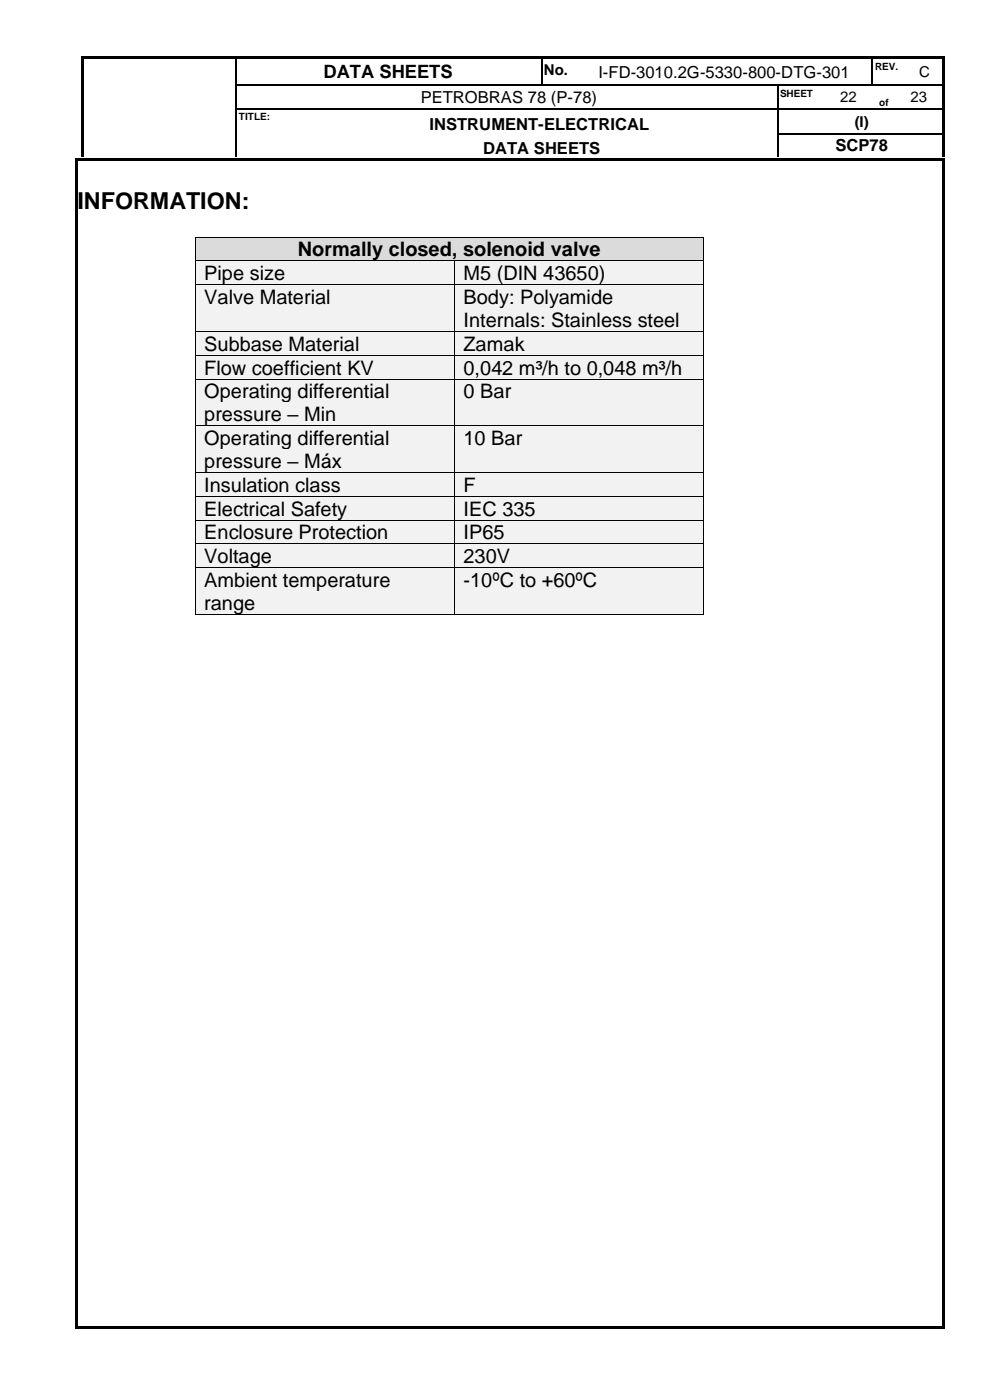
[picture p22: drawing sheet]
<svg xmlns="http://www.w3.org/2000/svg" width="210mm" height="297mm" viewBox="0 0 210 297" stroke-linecap="round" stroke-linejoin="round" font-family="sans-serif">
<defs><g id="words">
<text font-size="5" x="16.4" y="44.3">INFORMATION:</text>
<g font-size="4.2">
<text x="43.3" y="59.4">Pipe size</text>
<text x="63.2" y="54.4">Normally closed, solenoid valve</text>
<text x="98.3" y="59.4">M5 (DIN 43650)</text>
<text x="43.3" y="64.5">Valve Material</text>
<text x="98.3" y="64.5">Body: Polyamide</text>
<text x="98.3" y="69.4">Internals: Stainless steel</text>
<text x="43.3" y="74.4">Subbase Material</text>
<text x="98.3" y="74.4">Zamak</text>
<text x="43.3" y="79.5">Flow coefficient KV</text>
<text x="98.3" y="79.5">0,042 m³/h to 0,048 m³/h</text>
<text x="43.3" y="84.5">Operating differential</text>
<text x="43.3" y="89.4">pressure – Min</text>
<text x="98.3" y="84.5">0 Bar</text>
<text x="43.3" y="94.4">Operating differential</text>
<text x="98.3" y="94.4">10 Bar</text>
<text x="43.3" y="99.3">pressure – Máx</text>
<text x="43.3" y="104.3">Insulation class</text>
<text x="98.3" y="104.3">F</text>
<text x="43.3" y="109.4">Electrical Safety</text>
<text x="98.3" y="109.4">IEC 335</text>
<text x="43.3" y="114.4">Enclosure Protection</text>
<text x="43.3" y="119.5">Voltage</text>
<text x="98.3" y="114.4">IP65</text>
<text x="98.3" y="119.5">230V</text>
<text x="43.3" y="124.5">Ambient temperature</text>
<text x="98.3" y="124.5">-10ºC to +60ºC</text>
<text x="43.3" y="129.4">range</text>
</g>
<text font-size="3.9" x="68.6" y="16.6">DATA SHEETS</text>
<g font-size="3.5">
<text x="126.9" y="16.5">I-FD-3010.2G-5330-800-DTG-301</text>
<text x="89.3" y="21.8">PETROBRAS 78 (P-78)</text>
<text x="91.1" y="27.6">INSTRUMENT-ELECTRICAL</text>
<text x="102.5" y="32.7">DATA SHEETS</text>
<text x="177.2" y="32.1">SCP78</text>
</g>
<g font-size="3.2">
<text x="115.4" y="15.8">No.</text>
<text x="195" y="16.3">C</text>
<text x="178.2" y="21.7">22</text>
<text x="193.2" y="21.7">23</text>
<text x="181.3" y="26.9">(I)</text>
</g>
<g font-size="2.1">
<text x="185.6" y="14.9">REV.</text>
<text x="165.5" y="20.5">SHEET</text>
<text x="186.5" y="22.5">of</text>
<text x="50.7" y="25.5">TITLE:</text>
</g>
</g></defs>
<g fill="#000">
<path d="M17.2 12h.5v.5h-.5z" fill-rule="evenodd"/>
<path d="M17.2 12h.5v.5h-.5z" fill-rule="evenodd"/>
<path d="M17.2 12.5h.5v5.4h-.5z" fill-rule="evenodd"/>
<path d="M17.2 17.9h.5v.3h-.5z" fill-rule="evenodd"/>
<path d="M17.7 12h32.2v.5h-32.2z" fill-rule="evenodd"/>
<path d="M49.9 12.5h.3z" fill-rule="evenodd"/>
<path d="M49.9 12h.5v.5h-.5z" fill-rule="evenodd"/>
<path d="M49.9 17.9h.3v.3h-.3z" fill-rule="evenodd"/>
<path d="M50.4 12h64.3v.5h-64.3z" fill-rule="evenodd"/>
<path d="M114.7 12.5h.3z" fill-rule="evenodd"/>
<path d="M114.7 12h.6v.5h-.6z" fill-rule="evenodd"/>
<path d="M114.7 17.9h.3v.3h-.3z" fill-rule="evenodd"/>
<path d="M115.3 12h7.1v.5h-7.1z" fill-rule="evenodd"/>
<path d="M122.4 12h.5v.5h-.5z" fill-rule="evenodd"/>
<path d="M122.4 17.9h.2v.3h-.2z" fill-rule="evenodd"/>
<path d="M122.9 12h62v.5h-62z" fill-rule="evenodd"/>
<path d="M164.8 17.9h.3v.3h-.3z" fill-rule="evenodd"/>
<path d="M175 17.9h.3v.3h-.3z" fill-rule="evenodd"/>
<path d="M184.9 12.5h.3z" fill-rule="evenodd"/>
<path d="M184.9 12h.5v.5h-.5z" fill-rule="evenodd"/>
<path d="M184.9 17.9h.3v.3h-.3z" fill-rule="evenodd"/>
<path d="M185.2 17.9h.2v.3h-.2z" fill-rule="evenodd"/>
<path d="M185.4 12h7.2v.5h-7.2z" fill-rule="evenodd"/>
<path d="M190 17.9h.3v.3h-.3z" fill-rule="evenodd"/>
<path d="M192.6 12h.5v.5h-.5z" fill-rule="evenodd"/>
<path d="M192.6 17.9h.2v.3h-.2z" fill-rule="evenodd"/>
<path d="M193.1 12h6.7v.5h-6.7z" fill-rule="evenodd"/>
<path d="M199.8 12h.5v.5h-.5z" fill-rule="evenodd"/>
<path d="M199.8 12h.5v.5h-.5z" fill-rule="evenodd"/>
<path d="M199.8 12.5h.5v5.4h-.5z" fill-rule="evenodd"/>
<path d="M199.8 17.9h.5v.3h-.5z" fill-rule="evenodd"/>
<path d="M17.2 18.2h.5v4.7h-.5z" fill-rule="evenodd"/>
<path d="M17.2 22.9h.5v.3h-.5z" fill-rule="evenodd"/>
<path d="M17.2 23.2h.5v5h-.5z" fill-rule="evenodd"/>
<path d="M17.2 28.2h.5v.3h-.5z" fill-rule="evenodd"/>
<path d="M17.2 28.5h.5v4.7h-.5z" fill-rule="evenodd"/>
<path d="M49.9 22.9h.3v.3h-.3z" fill-rule="evenodd"/>
<path d="M49.9 28.2h.3v.3h-.3z" fill-rule="evenodd"/>
<path d="M64.1 22.9h.3v.3h-.3z" fill-rule="evenodd"/>
<path d="M164.8 22.9h.3v.3h-.3z" fill-rule="evenodd"/>
<path d="M164.8 28.2h.3v.3h-.3z" fill-rule="evenodd"/>
<path d="M175 22.9h.3v.3h-.3z" fill-rule="evenodd"/>
<path d="M185 22.9h.3v.3h-.3z" fill-rule="evenodd"/>
<path d="M190 22.9h.3v.3h-.3z" fill-rule="evenodd"/>
<path d="M199.8 18.2h.5v4.7h-.5z" fill-rule="evenodd"/>
<path d="M199.8 22.9h.5v.3h-.5z" fill-rule="evenodd"/>
<path d="M199.8 23.2h.5v5h-.5z" fill-rule="evenodd"/>
<path d="M199.8 28.2h.5v.3h-.5z" fill-rule="evenodd"/>
<path d="M199.8 28.5h.5v4.7h-.5z" fill-rule="evenodd"/>
</g>
<g fill="none" stroke="#000" stroke-width=".25">
<path d="M50 12.5v5.4M50 18.2v4.7M50.2 18h64.5M114.9 12.5v5.4M115 18h7.4M122.6 18h42.2M165 18.2v4.7M165.1 18h9.9M175.3 18h9.6M185 12.5v5.4M185.4 18h4.6M190.3 18h2.3"/>
<path d="M192.8 18h7M50 23.2v5M50 28.5v4.7M50.2 23.1h13.9M64.4 23.1h100.4M165 23.2v5M165 28.5v4.7M165.1 23.1h9.9M165.1 28.4h34.7M175.3 23.1h9.7M185.3 23.1h4.7M190.3 23.1h9.5"/>
</g>
<g fill="#dbdbdb">
<path d="M41.5 50.4h107.7v4.9h-107.7z" fill-rule="evenodd"/>
<path d="M43.3 50.4h104v4.9h-104z" fill-rule="evenodd"/>
</g>
<g fill="#000">
<path d="M41.4 50.3h.1v.1h-.1z" fill-rule="evenodd"/>
<path d="M41.4 50.3h.1v.1h-.1z" fill-rule="evenodd"/>
<path d="M149.2 50.3h.2v.1h-.2z" fill-rule="evenodd"/>
<path d="M149.2 50.3h.2v.1h-.2z" fill-rule="evenodd"/>
</g>
<path d="M41.5 50.4v4.9M41.5 50.3h107.7M149.3 50.4v4.9" fill="none" stroke="#000" stroke-width=".21"/>
<g fill="#f2f2f2">
<path d="M41.5 55.5h54.8v4.8h-54.8z" fill-rule="evenodd"/>
<path d="M43.3 55.5h51.2v4.8h-51.2z" fill-rule="evenodd"/>
<path d="M96.5 55.5h52.7v4.8h-52.7z" fill-rule="evenodd"/>
<path d="M98.3 55.5h49v4.8h-49z" fill-rule="evenodd"/>
</g>
<g fill="#000">
<path d="M41.4 55.3h.1v.2h-.1z" fill-rule="evenodd"/>
<path d="M96.4 55.3h.1v.2h-.1z" fill-rule="evenodd"/>
<path d="M149.2 55.3h.2v.2h-.2z" fill-rule="evenodd"/>
</g>
<path d="M41.5 55.5v4.8M41.5 55.4h54.9M96.5 55.5v4.8M96.5 55.4h52.7M149.3 55.5v4.8" fill="none" stroke="#000" stroke-width=".21"/>
<g fill="#f2f2f2">
<path d="M41.5 60.5h54.8v9.8h-54.8z" fill-rule="evenodd"/>
<path d="M43.3 60.5h51.2v4.9h-51.2z" fill-rule="evenodd"/>
<path d="M96.5 60.5h52.7v9.8h-52.7z" fill-rule="evenodd"/>
<path d="M98.3 60.5h49v4.9h-49z" fill-rule="evenodd"/>
<path d="M98.3 65.4h49v4.9h-49z" fill-rule="evenodd"/>
</g>
<g fill="#000">
<path d="M41.4 60.3h.1v.2h-.1z" fill-rule="evenodd"/>
<path d="M96.4 60.3h.1v.2h-.1z" fill-rule="evenodd"/>
<path d="M149.2 60.3h.2v.2h-.2z" fill-rule="evenodd"/>
</g>
<path d="M41.5 60.5v9.8M41.5 60.4h54.9M96.5 60.5v9.8M96.5 60.4h52.7M149.3 60.5v9.8" fill="none" stroke="#000" stroke-width=".21"/>
<g fill="#f2f2f2">
<path d="M41.5 70.4h54.8v4.9h-54.8z" fill-rule="evenodd"/>
<path d="M43.3 70.4h51.2v4.9h-51.2z" fill-rule="evenodd"/>
<path d="M96.5 70.4h52.7v4.9h-52.7z" fill-rule="evenodd"/>
<path d="M98.3 70.4h49v4.9h-49z" fill-rule="evenodd"/>
</g>
<g fill="#000">
<path d="M41.4 70.3h.1v.1h-.1z" fill-rule="evenodd"/>
<path d="M96.4 70.3h.1v.1h-.1z" fill-rule="evenodd"/>
<path d="M149.2 70.3h.2v.1h-.2z" fill-rule="evenodd"/>
</g>
<path d="M41.5 70.4v4.9M41.5 70.4h54.9M96.5 70.4v4.9M96.5 70.4h52.7M149.3 70.4v4.9" fill="none" stroke="#000" stroke-width=".21"/>
<g fill="#f2f2f2">
<path d="M41.5 75.5h54.8v4.9h-54.8z" fill-rule="evenodd"/>
<path d="M43.3 75.5h51.2v4.9h-51.2z" fill-rule="evenodd"/>
<path d="M96.5 75.5h52.7v4.9h-52.7z" fill-rule="evenodd"/>
<path d="M98.3 75.5h49v4.9h-49z" fill-rule="evenodd"/>
</g>
<g fill="#000">
<path d="M41.4 75.3h.1v.2h-.1z" fill-rule="evenodd"/>
<path d="M96.4 75.3h.1v.2h-.1z" fill-rule="evenodd"/>
<path d="M149.2 75.3h.2v.2h-.2z" fill-rule="evenodd"/>
</g>
<path d="M41.5 75.5v4.9M41.5 75.4h54.9M96.5 75.5v4.9M96.5 75.4h52.7M149.3 75.5v4.9" fill="none" stroke="#000" stroke-width=".21"/>
<g fill="#f2f2f2">
<path d="M41.5 80.5h54.8v9.8h-54.8z" fill-rule="evenodd"/>
<path d="M43.3 80.5h51.2v4.9h-51.2z" fill-rule="evenodd"/>
<path d="M43.3 85.4h51.2v4.9h-51.2z" fill-rule="evenodd"/>
<path d="M96.5 80.5h52.7v9.8h-52.7z" fill-rule="evenodd"/>
<path d="M98.3 80.5h49v4.9h-49z" fill-rule="evenodd"/>
</g>
<g fill="#000">
<path d="M41.4 80.4h.1v.1h-.1z" fill-rule="evenodd"/>
<path d="M96.4 80.4h.1v.1h-.1z" fill-rule="evenodd"/>
<path d="M149.2 80.4h.2v.1h-.2z" fill-rule="evenodd"/>
</g>
<path d="M41.5 80.5v9.8M41.5 80.4h54.9M96.5 80.5v9.8M96.5 80.4h52.7M149.3 80.5v9.8" fill="none" stroke="#000" stroke-width=".21"/>
<g fill="#f2f2f2">
<path d="M41.5 90.4h54.8v9.8h-54.8z" fill-rule="evenodd"/>
<path d="M43.3 90.4h51.2v4.9h-51.2z" fill-rule="evenodd"/>
<path d="M43.3 95.3h51.2v4.9h-51.2z" fill-rule="evenodd"/>
<path d="M96.5 90.4h52.7v9.8h-52.7z" fill-rule="evenodd"/>
<path d="M98.3 90.4h49v4.9h-49z" fill-rule="evenodd"/>
</g>
<g fill="#000">
<path d="M41.4 90.3h.1v.1h-.1z" fill-rule="evenodd"/>
<path d="M96.4 90.3h.1v.1h-.1z" fill-rule="evenodd"/>
<path d="M149.2 90.3h.2v.1h-.2z" fill-rule="evenodd"/>
</g>
<path d="M41.5 90.4v9.8M41.5 90.4h54.9M96.5 90.4v9.8M96.5 90.4h52.7M149.3 90.4v9.8" fill="none" stroke="#000" stroke-width=".21"/>
<g fill="#f2f2f2">
<path d="M41.5 100.3h54.8v4.9h-54.8z" fill-rule="evenodd"/>
<path d="M43.3 100.3h51.2v4.9h-51.2z" fill-rule="evenodd"/>
<path d="M96.5 100.3h52.7v4.9h-52.7z" fill-rule="evenodd"/>
<path d="M98.3 100.3h49v4.9h-49z" fill-rule="evenodd"/>
</g>
<g fill="#000">
<path d="M41.4 100.2h.1v.1h-.1z" fill-rule="evenodd"/>
<path d="M96.4 100.2h.1v.1h-.1z" fill-rule="evenodd"/>
<path d="M149.2 100.2h.2v.1h-.2z" fill-rule="evenodd"/>
</g>
<path d="M41.5 100.3v4.9M41.5 100.3h54.9M96.5 100.3v4.9M96.5 100.3h52.7M149.3 100.3v4.9" fill="none" stroke="#000" stroke-width=".21"/>
<g fill="#f2f2f2">
<path d="M41.5 105.4h54.8v4.9h-54.8z" fill-rule="evenodd"/>
<path d="M43.3 105.4h51.2v4.9h-51.2z" fill-rule="evenodd"/>
<path d="M96.5 105.4h52.7v4.9h-52.7z" fill-rule="evenodd"/>
<path d="M98.3 105.4h49v4.9h-49z" fill-rule="evenodd"/>
</g>
<g fill="#000">
<path d="M41.4 105.2h.1v.2h-.1z" fill-rule="evenodd"/>
<path d="M96.4 105.2h.1v.2h-.1z" fill-rule="evenodd"/>
<path d="M149.2 105.2h.2v.2h-.2z" fill-rule="evenodd"/>
</g>
<path d="M41.5 105.4v4.9M41.5 105.3h54.9M96.5 105.4v4.9M96.5 105.3h52.7M149.3 105.4v4.9" fill="none" stroke="#000" stroke-width=".21"/>
<g fill="#f2f2f2">
<path d="M41.5 110.5h54.8v4.8h-54.8z" fill-rule="evenodd"/>
<path d="M43.3 110.5h51.2v4.8h-51.2z" fill-rule="evenodd"/>
<path d="M96.5 110.5h52.7v4.8h-52.7z" fill-rule="evenodd"/>
<path d="M98.3 110.5h49v4.8h-49z" fill-rule="evenodd"/>
</g>
<g fill="#000">
<path d="M41.4 110.3h.1v.2h-.1z" fill-rule="evenodd"/>
<path d="M96.4 110.3h.1v.2h-.1z" fill-rule="evenodd"/>
<path d="M149.2 110.3h.2v.2h-.2z" fill-rule="evenodd"/>
</g>
<path d="M41.5 110.5v4.8M41.5 110.4h54.9M96.5 110.5v4.8M96.5 110.4h52.7M149.3 110.5v4.8" fill="none" stroke="#000" stroke-width=".21"/>
<g fill="#f2f2f2">
<path d="M41.5 115.5h54.8v4.9h-54.8z" fill-rule="evenodd"/>
<path d="M43.3 115.5h51.2v4.9h-51.2z" fill-rule="evenodd"/>
<path d="M96.5 115.5h52.7v4.9h-52.7z" fill-rule="evenodd"/>
<path d="M98.3 115.5h49v4.9h-49z" fill-rule="evenodd"/>
</g>
<g fill="#000">
<path d="M41.4 115.3h.1v.2h-.1z" fill-rule="evenodd"/>
<path d="M96.4 115.3h.1v.2h-.1z" fill-rule="evenodd"/>
<path d="M149.2 115.3h.2v.2h-.2z" fill-rule="evenodd"/>
</g>
<path d="M41.5 115.5v4.9M41.5 115.4h54.9M96.5 115.5v4.9M96.5 115.4h52.7M149.3 115.5v4.9" fill="none" stroke="#000" stroke-width=".21"/>
<g fill="#f2f2f2">
<path d="M41.5 120.5h54.8v9.8h-54.8z" fill-rule="evenodd"/>
<path d="M43.3 120.5h51.2v4.9h-51.2z" fill-rule="evenodd"/>
<path d="M43.3 125.4h51.2v4.9h-51.2z" fill-rule="evenodd"/>
<path d="M96.5 120.5h52.7v9.8h-52.7z" fill-rule="evenodd"/>
<path d="M98.3 120.5h49v4.9h-49z" fill-rule="evenodd"/>
</g>
<g fill="#000">
<path d="M15.9 33.5h.5v.5h-.5z" fill-rule="evenodd"/>
<path d="M15.9 33.5h.5v.5h-.5z" fill-rule="evenodd"/>
<path d="M16.4 33.5h183.4v.5h-183.4z" fill-rule="evenodd"/>
<path d="M199.8 33.5h.5v.5h-.5z" fill-rule="evenodd"/>
<path d="M199.8 33.5h.5v.5h-.5z" fill-rule="evenodd"/>
<path d="M41.4 120.4h.1v.1h-.1z" fill-rule="evenodd"/>
<path d="M41.4 130.3h.1v.1h-.1z" fill-rule="evenodd"/>
<path d="M41.4 130.3h.1v.1h-.1z" fill-rule="evenodd"/>
<path d="M96.4 120.4h.1v.1h-.1z" fill-rule="evenodd"/>
<path d="M96.4 130.3h.1v.1h-.1z" fill-rule="evenodd"/>
<path d="M149.2 120.4h.2v.1h-.2z" fill-rule="evenodd"/>
<path d="M149.2 130.3h.2v.1h-.2z" fill-rule="evenodd"/>
<path d="M149.2 130.3h.2v.1h-.2z" fill-rule="evenodd"/>
<path d="M15.9 34h.5v247.4h-.5z" fill-rule="evenodd"/>
<path d="M15.9 281.4h.5v.5h-.5z" fill-rule="evenodd"/>
<path d="M15.9 281.4h.5v.5h-.5z" fill-rule="evenodd"/>
<path d="M16.4 281.4h183.4v.5h-183.4z" fill-rule="evenodd"/>
<path d="M199.8 34h.5v247.4h-.5z" fill-rule="evenodd"/>
<path d="M199.8 281.4h.5v.5h-.5z" fill-rule="evenodd"/>
<path d="M199.8 281.4h.5v.5h-.5z" fill-rule="evenodd"/>
</g>
<path d="M41.5 120.5v9.8M41.5 120.5h54.9M41.5 130.4h54.9M96.5 120.5v9.8M96.5 120.5h52.7M96.5 130.4h52.7M149.3 120.5v9.8" fill="none" stroke="#000" stroke-width=".21"/>
<use href="#words"/>
</svg>
